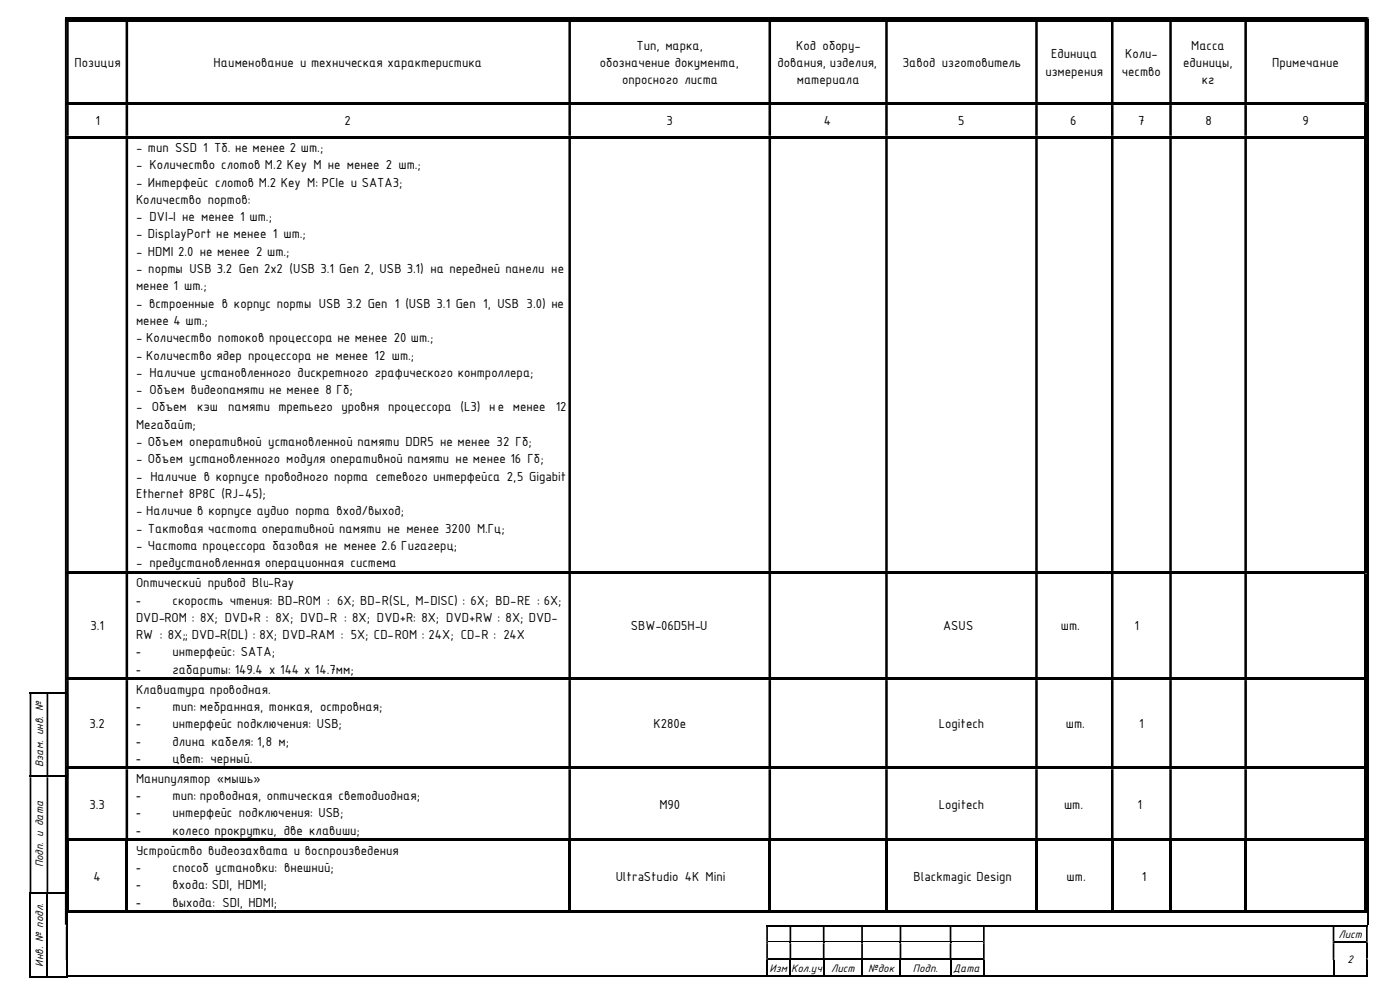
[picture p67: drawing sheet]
<svg xmlns="http://www.w3.org/2000/svg" width="420mm" height="297mm" viewBox="0 0 420 297" stroke-linecap="round" stroke-linejoin="round" font-family="sans-serif">
<defs><g id="words">
<g font-size="4.2">
<text x="191" y="14.9">Тип, марка,</text>
<text x="238.9" y="14.9">Код обору-</text>
<text x="315.3" y="17.4">Единица</text>
<text x="337.5" y="17.4">Коли-</text>
<text x="357.3" y="14.9">Масса</text>
<text x="22.4" y="20.1">Позиция</text>
<text x="64.1" y="20.1">Наименование и техническая характеристика</text>
<text x="179.9" y="20.1">обозначение документа,</text>
<text x="233.2" y="20.1">дования, изделия,</text>
<text x="270.7" y="20.1">Завод изготовитель</text>
<text x="313.6" y="22.6">измерения</text>
<text x="336.5" y="22.6">чество</text>
<text x="355" y="20.1">единицы,</text>
<text x="381.7" y="20.1">Примечание</text>
<text x="186.6" y="25.2">опросного листа</text>
<text x="239" y="25.2">материала</text>
<text x="360.5" y="25.2">кг</text>
<text x="28.6" y="37.5">1</text>
<text x="103.3" y="37.5">2</text>
<text x="200" y="37.5">3</text>
<text x="247.1" y="37.5">4</text>
<text x="287.5" y="37.5">5</text>
<text x="321.1" y="37.5">6</text>
<text x="341.5" y="37.5">7</text>
<text x="361.7" y="37.5">8</text>
<text x="390.8" y="37.5">9</text>
<text x="40.8" y="45.6">- тип SSD 1 Тб. не менее 2 шт.;</text>
<text x="40.8" y="50.7">- Количество слотов M.2 Key M не менее 2 шт.;</text>
<text x="40.8" y="55.9">- Интерфейс слотов M.2 Key M: PCIe и SATA3;</text>
<text x="40.8" y="61.1">Количество портов:</text>
<text x="40.8" y="66.3">- DVI-I не менее 1 шт.;</text>
<text x="40.8" y="71.5">- DisplayPort не менее 1 шт.;</text>
<text x="40.8" y="76.7">- HDMI 2.0 не менее 2 шт.;</text>
<text x="40.8" y="81.8">- порты USB 3.2 Gen 2х2 (USB 3.1 Gen 2, USB 3.1) на передней панели не</text>
<text x="40.8" y="87">менее 1 шт.;</text>
<text x="40.8" y="92.2">- встроенные в корпус порты USB 3.2 Gen 1 (USB 3.1 Gen 1, USB 3.0) не</text>
<text x="40.8" y="97.4">менее 4 шт.;</text>
<text x="40.8" y="102.6">- Количество потоков процессора не менее 20 шт.;</text>
<text x="40.8" y="107.8">- Количество ядер процессора не менее 12 шт.;</text>
<text x="40.8" y="112.9">- Наличие установленного дискретного графического контроллера;</text>
<text x="40.8" y="118.2">- Объем видеопамяти не менее 8 Гб;</text>
<text x="40.8" y="123.3">- Объем</text>
<text x="59.1" y="123.3">кэш</text>
<text x="68.4" y="123.3">памяти третьего уровня процессора (L3) н е менее</text>
<text x="166.7" y="123.3">12</text>
<text x="40.8" y="128.5">Мегабайт;</text>
<text x="40.8" y="133.7">- Объем оперативной установленной памяти DDR5 не менее 32 Гб;</text>
<text x="40.8" y="138.9">- Объем установленного модуля оперативной памяти не менее 16 Гб;</text>
<text x="40.8" y="144.1">- Наличие в корпусе проводного порта сетевого интерфейса 2,5 Gigabit</text>
<text x="40.8" y="149.3">Ethernet 8P8C (RJ-45);</text>
<text x="40.8" y="154.4">- Наличие в корпусе аудио порта вход/выход;</text>
<text x="40.8" y="159.6">- Тактовая частота оперативной памяти не менее 3200 М.Гц;</text>
<text x="40.8" y="164.8">- Частота процессора базовая не менее 2.6 Гигагерц;</text>
<text x="40.8" y="170">- предустановленная операционная система</text>
<text x="40.8" y="176">Оптический привод Blu-Ray</text>
<text x="40.8" y="181.2">-</text>
<text x="51.8" y="181.2">скорость чтения: BD-ROM : 6X; BD-R(SL, M-DISC) : 6X; BD-RE : 6X;</text>
<text x="27.1" y="188.9">3.1</text>
<text x="40.8" y="186.4">DVD-ROM : 8X; DVD+R : 8X; DVD-R : 8X; DVD+R: 8X; DVD+RW : 8X; DVD-</text>
<text x="40.8" y="191.6">RW : 8X;; DVD-R(DL) : 8X; DVD-RAM : 5X; CD-ROM : 24X; CD-R : 24X</text>
<text x="189.2" y="188.9">SBW-06D5H-U</text>
<text x="282.9" y="188.9">ASUS</text>
<text x="318.3" y="188.9">шт.</text>
<text x="340.3" y="188.9">1</text>
<text x="40.8" y="196.7">-</text>
<text x="51.8" y="196.7">интерфейс: SATA;</text>
<text x="40.8" y="201.9">-</text>
<text x="51.8" y="201.9">габариты: 149.4 x 144 x 14.7мм;</text>
<text x="40.8" y="207.9">Клавиатура проводная.</text>
<text x="40.8" y="213.1">-</text>
<text x="51.8" y="213.1">тип: мебранная, тонкая, островная;</text>
<text x="26.8" y="218.3">3.2</text>
<text x="40.8" y="218.3">-</text>
<text x="51.8" y="218.3">интерфейс подключения: USB;</text>
<text x="196" y="218.3">K280e</text>
<text x="281.6" y="218.3">Logitech</text>
<text x="319.7" y="218.3">шт.</text>
<text x="341.7" y="218.3">1</text>
<text x="40.8" y="223.4">-</text>
<text x="51.8" y="223.4">длина кабеля: 1,8 м;</text>
<text x="40.8" y="228.6">-</text>
<text x="51.8" y="228.6">цвет: черный.</text>
<text x="40.8" y="234.6">Манипулятор «мышь»</text>
<text x="40.8" y="239.8">-</text>
<text x="51.8" y="239.8">тип: проводная, оптическая светодиодная;</text>
<text x="26.8" y="242.4">3.3</text>
<text x="40.8" y="245">-</text>
<text x="51.8" y="245">интерфейс подключения: USB;</text>
<text x="197.8" y="242.4">M90</text>
<text x="281.6" y="242.4">Logitech</text>
<text x="319.2" y="242.4">шт.</text>
<text x="341.3" y="242.4">1</text>
<text x="40.8" y="250.1">-</text>
<text x="51.8" y="250.1">колесо прокрутки, две клавиши;</text>
<text x="40.8" y="256.1">Устройство видеозахвата и воспроизведения</text>
<text x="28.1" y="263.9">4</text>
<text x="40.8" y="261.3">-</text>
<text x="51.8" y="261.3">способ установки: внешний;</text>
<text x="184.7" y="263.9">UltraStudio 4K Mini</text>
<text x="274" y="263.9">Blackmagic Design</text>
<text x="320" y="263.9">шт.</text>
<text x="342.5" y="263.9">1</text>
<text x="40.8" y="266.5">-</text>
<text x="51.8" y="266.5">входа: SDI, HDMI;</text>
<text x="40.8" y="271.7">-</text>
<text x="51.8" y="271.7">выхода: SDI, HDMI;</text>
</g>
<g font-size="3.5">
<text x="12.9" y="229.8" transform="rotate(-90 12.9 229.8)">Взам. инв. №</text>
<text x="12.9" y="260" transform="rotate(-90 12.9 260)">Подп. и дата</text>
<text x="401.5" y="281.2">Лист</text>
<text x="12.9" y="289.7" transform="rotate(-90 12.9 289.7)">Инв. № подл.</text>
<text x="230.8" y="291.2">Изм</text>
<text x="237.4" y="291.2">Кол.уч</text>
<text x="249.3" y="291.2">Лист</text>
<text x="260.5" y="291.2">№док</text>
<text x="273.9" y="291.2">Подп.</text>
<text x="286" y="291.2">Дата</text>
<text x="404.2" y="288.7">2</text>
</g>
</g></defs>
<g fill="#000">
<path d="M20.6 5.7h17.1v.7h-17.1zM38.4 5.7h132.1v.7h-132.1zM171.3 5.7h59.2v.7h-59.2zM231.3 5.7h34.3v.7h-34.3zM266.3 5.7h44.3v.7h-44.3zM311.3 5.7h22v.7h-22zM334.1 5.7h16.7v.7h-16.7zM351.5 5.7h21.8v.7h-21.8zM374.1 5.7h35.3v.7h-35.3zM19.9 30.7h.7v.8h-.7zM20.6 30.7h17.1v.8h-17.1zM37.7 30.7h.7v.8h-.7z"/>
<path d="M38.4 30.7h132.1v.8h-132.1zM170.5 30.7h.8v.8h-.8zM171.3 30.7h59.2v.8h-59.2zM230.5 30.7h.8v.8h-.8zM231.3 30.7h34.3v.8h-34.3zM265.6 30.7h.7v.8h-.7zM266.3 30.7h44.3v.8h-44.3zM310.6 30.7h.7v.8h-.7zM311.3 30.7h22v.8h-22zM333.3 30.7h.8v.8h-.8zM334.1 30.7h16.7v.8h-16.7zM350.8 30.7h.7v.8h-.7z"/>
<path d="M351.5 30.7h21.8v.8h-21.8zM373.3 30.7h.8v.8h-.8zM374.1 30.7h35.3v.8h-35.3zM409.4 31.5h.7v9.2h-.7zM19.9 40.7h.7v.8h-.7zM20.6 40.7h17.1v.7h-17.1zM37.7 40.7h.7v.8h-.7zM38.4 40.7h132.1v.7h-132.1zM170.5 40.7h.8v.8h-.8zM171.3 40.7h59.2v.7h-59.2zM230.5 40.7h.8v.8h-.8zM231.3 40.7h34.3v.7h-34.3z"/>
<path d="M265.6 40.7h.7v.8h-.7zM266.3 40.7h44.3v.7h-44.3zM310.6 40.7h.7v.8h-.7zM311.3 40.7h22v.7h-22zM333.3 40.7h.8v.8h-.8zM334.1 40.7h16.7v.7h-16.7zM350.8 40.7h.7v.8h-.7zM351.5 40.7h21.8v.7h-21.8zM373.3 40.7h.8v.8h-.8zM374.1 40.7h35.3v.7h-35.3zM409.4 41.5h.7v129.6h-.7zM19.9 171.1h.7v.8h-.7z"/>
<path d="M20.6 171.1h17.1v.8h-17.1zM37.7 171.1h.7v.8h-.7zM38.4 171.1h132.1v.8h-132.1zM170.5 171.1h.8v.8h-.8zM171.3 171.1h59.2v.8h-59.2zM230.5 171.1h.8v.8h-.8zM231.3 171.1h34.3v.8h-34.3zM265.6 171.1h.7v.8h-.7zM266.3 171.1h44.3v.8h-44.3zM310.6 171.1h.7v.8h-.7zM311.3 171.1h22v.8h-22zM333.3 171.1h.8v.8h-.8z"/>
<path d="M334.1 171.1h16.7v.8h-16.7zM350.8 171.1h.7v.8h-.7zM351.5 171.1h21.8v.8h-21.8zM373.3 171.1h.8v.8h-.8zM374.1 171.1h35.3v.8h-35.3zM409.4 171.9h.7v31.1h-.7zM9.4 207.4h4.6v.5h-4.6zM14.5 207.4h5.5v.5h-5.5zM19.9 203h.7v.8h-.7zM20.6 203h17.1v.8h-17.1zM37.7 203h.7v.8h-.7zM38.4 203h132.1v.8h-132.1z"/>
<path d="M170.5 203h.8v.8h-.8zM171.3 203h59.2v.8h-59.2zM230.5 203h.8v.8h-.8zM231.3 203h34.3v.8h-34.3zM265.6 203h.7v.8h-.7zM266.3 203h44.3v.8h-44.3zM310.6 203h.7v.8h-.7zM311.3 203h22v.8h-22zM333.3 203h.8v.8h-.8zM334.1 203h16.7v.8h-16.7zM350.8 203h.7v.8h-.7zM351.5 203h21.8v.8h-21.8z"/>
<path d="M373.3 203h.8v.8h-.8zM374.1 203h35.3v.8h-35.3zM409.4 203.8h.7v25.9h-.7zM8.9 232.4h.5v.6h-.5zM9.4 232.4h4.6v.5h-4.6zM14 232.4h.5v.6h-.5zM14.5 232.4h5.5v.5h-5.5zM19.9 229.7h.7v.8h-.7zM20 233h.5v34.4h-.5zM20.6 229.7h17.1v.8h-17.1zM37.7 229.7h.7v.8h-.7zM38.4 229.7h132.1v.8h-132.1z"/>
<path d="M170.5 229.7h.8v.8h-.8zM171.3 229.7h59.2v.8h-59.2zM230.5 229.7h.8v.8h-.8zM231.3 229.7h34.3v.8h-34.3zM265.6 229.7h.7v.8h-.7zM266.3 229.7h44.3v.8h-44.3zM310.6 229.7h.7v.8h-.7zM311.3 229.7h22v.8h-22zM333.3 229.7h.8v.8h-.8zM334.1 229.7h16.7v.8h-16.7zM350.8 229.7h.7v.8h-.7zM351.5 229.7h21.8v.8h-21.8z"/>
<path d="M373.3 229.7h.8v.8h-.8zM374.1 229.7h35.3v.8h-35.3zM409.4 230.5h.7v20.8h-.7zM8.9 267.4h.5v.6h-.5zM9.4 267.4h4.6v.5h-4.6zM14 267.4h.5v.6h-.5zM14.5 267.4h5.5v.5h-5.5zM19.7 277.2h.5v.5h-.5zM20 267.4h.5v.6h-.5zM230.4 277.2h6.5v.5h-6.5zM237.4 277.2h9.4v.5h-9.4zM247.4 277.2h11v.5h-11z"/>
<path d="M258.9 277.2h11v.5h-11zM270.4 277.2h14.5v.5h-14.5zM285.4 277.2h9.5v.5h-9.5zM295.4 277.2h104.4v.5h-104.4zM400.3 277.2h9.5v.5h-9.5zM14.5 292.5h5.5v.5h-5.5zM20 292.5h.5v.5h-.5zM230.4 287.2h6.5v.5h-6.5zM230.4 292.2h6.5v.5h-6.5zM236.9 282.2h.5v.5h-.5zM236.9 287.2h.5v.5h-.5zM237.4 287.2h9.4v.5h-9.4z"/>
<path d="M237.4 292.2h9.4v.5h-9.4zM246.8 282.2h.6v.5h-.6zM246.8 287.2h.6v.5h-.6zM247.4 287.2h11v.5h-11zM247.4 292.2h11v.5h-11zM258.4 282.2h.5v.5h-.5zM258.4 287.2h.5v.5h-.5zM258.9 287.2h11v.5h-11zM258.9 292.2h11v.5h-11zM269.9 282.2h.5v.5h-.5zM269.9 287.2h.5v.5h-.5zM270.4 287.2h14.5v.5h-14.5z"/>
<path d="M270.4 292.2h14.5v.5h-14.5zM284.9 282.2h.5v.5h-.5zM284.9 287.2h.5v.5h-.5zM285.4 287.2h9.5v.5h-9.5zM285.4 292.2h9.5v.5h-9.5zM295.4 292.2h104.4v.5h-104.4zM400.3 282.2h9.5v.5h-9.5zM400.3 292.2h9.5v.5h-9.5zM409.8 282.7h.5v4.5h-.5zM409.8 292.2h.5v.5h-.5z"/>
</g>
<g fill="#000">
<path d="M19.9 5.7h.7v.8h-.7z" fill-rule="evenodd"/>
<path d="M19.9 6.5h.7v24.2h-.7zM37.7 6.5h.7v24.2h-.7zM170.5 6.5h.8v24.2h-.8zM230.5 6.5h.8v24.2h-.8zM265.6 6.5h.7v24.2h-.7zM310.6 6.5h.7v24.2h-.7zM333.3 6.5h.8v24.2h-.8zM350.8 6.5h.7v24.2h-.7zM373.3 6.5h.8v24.2h-.8zM409.4 6.5h.7v24.2h-.7z" fill-rule="evenodd"/>
<path d="M37.7 5.7h.7v.8h-.7z" fill-rule="evenodd"/>
<path d="M170.5 5.7h.8v.8h-.8z" fill-rule="evenodd"/>
<path d="M230.5 5.7h.8v.8h-.8z" fill-rule="evenodd"/>
<path d="M265.6 5.7h.7v.8h-.7z" fill-rule="evenodd"/>
<path d="M310.6 5.7h.7v.8h-.7z" fill-rule="evenodd"/>
<path d="M333.3 5.7h.8v.8h-.8z" fill-rule="evenodd"/>
<path d="M350.8 5.7h.7v.8h-.7z" fill-rule="evenodd"/>
<path d="M373.3 5.7h.8v.8h-.8z" fill-rule="evenodd"/>
<path d="M409.4 5.7h.7v.8h-.7z" fill-rule="evenodd"/>
<path d="M409.4 30.7h.7v.8h-.7zM19.9 31.5h.7v9.2h-.7zM37.7 31.5h.7v9.2h-.7zM170.5 31.5h.8v9.2h-.8zM230.5 31.5h.8v9.2h-.8zM265.6 31.5h.7v9.2h-.7zM310.6 31.5h.7v9.2h-.7zM333.3 31.5h.8v9.2h-.8zM350.8 31.5h.7v9.2h-.7zM373.3 31.5h.8v9.2h-.8z" fill-rule="evenodd"/>
<path d="M409.4 40.7h.7v.8h-.7zM19.9 41.5h.7v129.6h-.7zM37.7 41.5h.7v129.6h-.7zM170.5 41.5h.8v129.6h-.8zM230.5 41.5h.8v129.6h-.8zM265.6 41.5h.7v129.6h-.7zM310.6 41.5h.7v129.6h-.7zM333.3 41.5h.8v129.6h-.8zM350.8 41.5h.7v129.6h-.7zM373.3 41.5h.8v129.6h-.8z" fill-rule="evenodd"/>
<path d="M409.4 171.1h.7v.8h-.7zM19.9 171.9h.7v31.1h-.7zM37.7 171.9h.7v31.1h-.7zM170.5 171.9h.8v31.1h-.8zM230.5 171.9h.8v31.1h-.8zM265.6 171.9h.7v31.1h-.7zM310.6 171.9h.7v31.1h-.7zM333.3 171.9h.8v31.1h-.8zM350.8 171.9h.7v31.1h-.7zM373.3 171.9h.8v31.1h-.8z" fill-rule="evenodd"/>
<path d="M8.9 207.4h.5v.6h-.5z" fill-rule="evenodd"/>
<path d="M8.9 208h.5v24.4h-.5zM14 208h.5v24.4h-.5zM20 208h.5v24.4h-.5z" fill-rule="evenodd"/>
<path d="M14 207.4h.5v.6h-.5z" fill-rule="evenodd"/>
<path d="M20 207.4h.5v.6h-.5z" fill-rule="evenodd"/>
<path d="M409.4 203h.7v.8h-.7zM19.9 203.8h.7v25.9h-.7zM37.7 203.8h.7v25.9h-.7zM170.5 203.8h.8v25.9h-.8zM230.5 203.8h.8v25.9h-.8zM265.6 203.8h.7v25.9h-.7zM310.6 203.8h.7v25.9h-.7zM333.3 203.8h.8v25.9h-.8zM350.8 203.8h.7v25.9h-.7zM373.3 203.8h.8v25.9h-.8z" fill-rule="evenodd"/>
<path d="M20 232.4h.5v.6h-.5zM8.9 233h.5v34.4h-.5zM14 233h.5v34.4h-.5z" fill-rule="evenodd"/>
<path d="M409.4 229.7h.7v.8h-.7zM19.9 230.5h.7v20.8h-.7zM37.7 230.5h.7v20.8h-.7zM170.5 230.5h.8v20.8h-.8zM230.5 230.5h.8v20.8h-.8zM265.6 230.5h.7v20.8h-.7zM310.6 230.5h.7v20.8h-.7zM333.3 230.5h.8v20.8h-.8zM350.8 230.5h.7v20.8h-.7zM373.3 230.5h.8v20.8h-.8z" fill-rule="evenodd"/>
<path d="M8.9 268h.5v25h-.5z" fill-rule="evenodd"/>
<path d="M14 268h.5v25h-.5z" fill-rule="evenodd"/>
<path d="M19.7 277.7h.5v4.5h-.5zM229.9 277.7h.5v4.5h-.5zM236.9 277.7h.5v4.5h-.5zM246.8 277.7h.6v4.5h-.6zM258.4 277.7h.5v4.5h-.5zM269.9 277.7h.5v4.5h-.5zM284.9 277.7h.5v4.5h-.5zM294.9 277.7h.5v4.5h-.5zM399.8 277.7h.5v4.5h-.5zM409.8 277.7h.5v4.5h-.5z" fill-rule="evenodd"/>
<path d="M20 268h.5v25h-.5z" fill-rule="evenodd"/>
<path d="M229.9 277.2h.5v.5h-.5z" fill-rule="evenodd"/>
<path d="M236.9 277.2h.5v.5h-.5z" fill-rule="evenodd"/>
<path d="M246.8 277.2h.6v.5h-.6z" fill-rule="evenodd"/>
<path d="M258.4 277.2h.5v.5h-.5z" fill-rule="evenodd"/>
<path d="M269.9 277.2h.5v.5h-.5z" fill-rule="evenodd"/>
<path d="M284.9 277.2h.5v.5h-.5z" fill-rule="evenodd"/>
<path d="M294.9 277.2h.5v.5h-.5z" fill-rule="evenodd"/>
<path d="M399.8 277.2h.5v.5h-.5z" fill-rule="evenodd"/>
<path d="M409.8 277.2h.5v.5h-.5z" fill-rule="evenodd"/>
<path d="M8.9 292.5h5.1v.5h-5.1z" fill-rule="evenodd"/>
<path d="M19.7 282.2h.5v.5h-.5zM229.9 282.2h.5v.5h-.5z" fill-rule="evenodd"/>
<path d="M19.7 287.2h.5v.5h-.5zM229.9 287.2h.5v.5h-.5z" fill-rule="evenodd"/>
<path d="M19.7 287.7h.5v5h-.5z" fill-rule="evenodd"/>
<path d="M19.7 292.2h210.2v.5h-210.2z" fill-rule="evenodd"/>
<path d="M229.9 287.7h.5v5h-.5z" fill-rule="evenodd"/>
<path d="M236.9 287.7h.5v5h-.5z" fill-rule="evenodd"/>
<path d="M246.8 287.7h.6v5h-.6z" fill-rule="evenodd"/>
<path d="M258.4 287.7h.5v5h-.5z" fill-rule="evenodd"/>
<path d="M269.9 287.7h.5v5h-.5z" fill-rule="evenodd"/>
<path d="M284.9 287.7h.5v5h-.5z" fill-rule="evenodd"/>
<path d="M294.9 282.2h.5v.5h-.5zM399.8 282.2h.5v.5h-.5z" fill-rule="evenodd"/>
<path d="M294.9 287.2h.5v.5h-.5zM399.8 287.2h.5v.5h-.5zM409.8 287.2h.5v.5h-.5z" fill-rule="evenodd"/>
<path d="M294.9 287.7h.5v5h-.5z" fill-rule="evenodd"/>
<path d="M399.8 287.7h.5v5h-.5z" fill-rule="evenodd"/>
<path d="M409.8 282.2h.5v.5h-.5zM19.7 282.7h.5v4.5h-.5zM229.9 282.7h.5v4.5h-.5zM236.9 282.7h.5v4.5h-.5zM246.8 282.7h.6v4.5h-.6zM258.4 282.7h.5v4.5h-.5zM269.9 282.7h.5v4.5h-.5zM284.9 282.7h.5v4.5h-.5zM294.9 282.7h.5v4.5h-.5zM399.8 282.7h.5v4.5h-.5z" fill-rule="evenodd"/>
<path d="M409.8 287.7h.5v5h-.5z" fill-rule="evenodd"/>
</g>
<path d="M230.4 282.3h6.5M237.4 282.3h9.4M247.4 282.3h11M258.9 282.3h11M270.4 282.3h14.5M285.4 282.3h9.5" fill="none" stroke="#000" stroke-width=".3"/>
<path d="M51.8 262.4h28.6v5.2h-28.6z" fill="#fff"/>
<path d="M51.8 267.6h12.8v5.2h-12.8zM66.3 267.6h16.3v5.2h-16.3z" fill-rule="evenodd" fill="#fff"/>
<g fill="#000">
<path d="M410 5.7h.5v271.5h-.5zM19.9 251.3h.7v.8h-.7zM20.6 251.3h17.1v.8h-17.1zM37.7 251.3h.7v.8h-.7zM38.4 251.3h132.1v.8h-132.1zM170.5 251.3h.8v.8h-.8zM171.3 251.3h59.2v.8h-59.2zM230.5 251.3h.8v.8h-.8zM231.3 251.3h34.3v.8h-34.3zM265.6 251.3h.7v.8h-.7zM266.3 251.3h44.3v.8h-44.3zM310.6 251.3h.7v.8h-.7z"/>
<path d="M311.3 251.3h22v.8h-22zM333.3 251.3h.8v.8h-.8zM334.1 251.3h16.7v.8h-16.7zM350.8 251.3h.7v.8h-.7zM351.5 251.3h21.8v.8h-21.8zM373.3 251.3h.8v.8h-.8zM374.1 251.3h35.3v.8h-35.3zM409.4 251.3h.7v.8h-.7zM38.4 272.8h132.1v.8h-132.1zM171.3 272.8h59.2v.8h-59.2zM231.3 272.8h34.3v.8h-34.3zM266.3 272.8h44.3v.8h-44.3z"/>
<path d="M311.3 272.8h22v.8h-22zM334.1 272.8h16.7v.8h-16.7zM351.5 272.8h21.8v.8h-21.8zM374.1 272.8h35.3v.8h-35.3zM409.4 272.8h.7v.8h-.7z"/>
</g>
<g fill="#000">
<path d="M19.5 5.2h390.5v.5h-390.5z" fill-rule="evenodd"/>
<path d="M410 5.2h.5v.5h-.5zM19.5 5.7h.5v271.5h-.5z" fill-rule="evenodd"/>
<path d="M19.9 252.1h.7v21.5h-.7z" fill-rule="evenodd"/>
<path d="M37.7 252.1h.7v21.5h-.7z" fill-rule="evenodd"/>
<path d="M170.5 252.1h.8v21.5h-.8z" fill-rule="evenodd"/>
<path d="M230.5 252.1h.8v21.5h-.8z" fill-rule="evenodd"/>
<path d="M265.6 252.1h.7v21.5h-.7z" fill-rule="evenodd"/>
<path d="M310.6 252.1h.7v21.5h-.7z" fill-rule="evenodd"/>
<path d="M333.3 252.1h.8v21.5h-.8z" fill-rule="evenodd"/>
<path d="M350.8 252.1h.7v21.5h-.7z" fill-rule="evenodd"/>
<path d="M373.3 252.1h.8v21.5h-.8z" fill-rule="evenodd"/>
<path d="M409.4 252.1h.7v21.5h-.7z" fill-rule="evenodd"/>
<path d="M19.9 272.8h17.8v.8h-17.8z" fill-rule="evenodd"/>
</g>
<use href="#words"/>
</svg>
